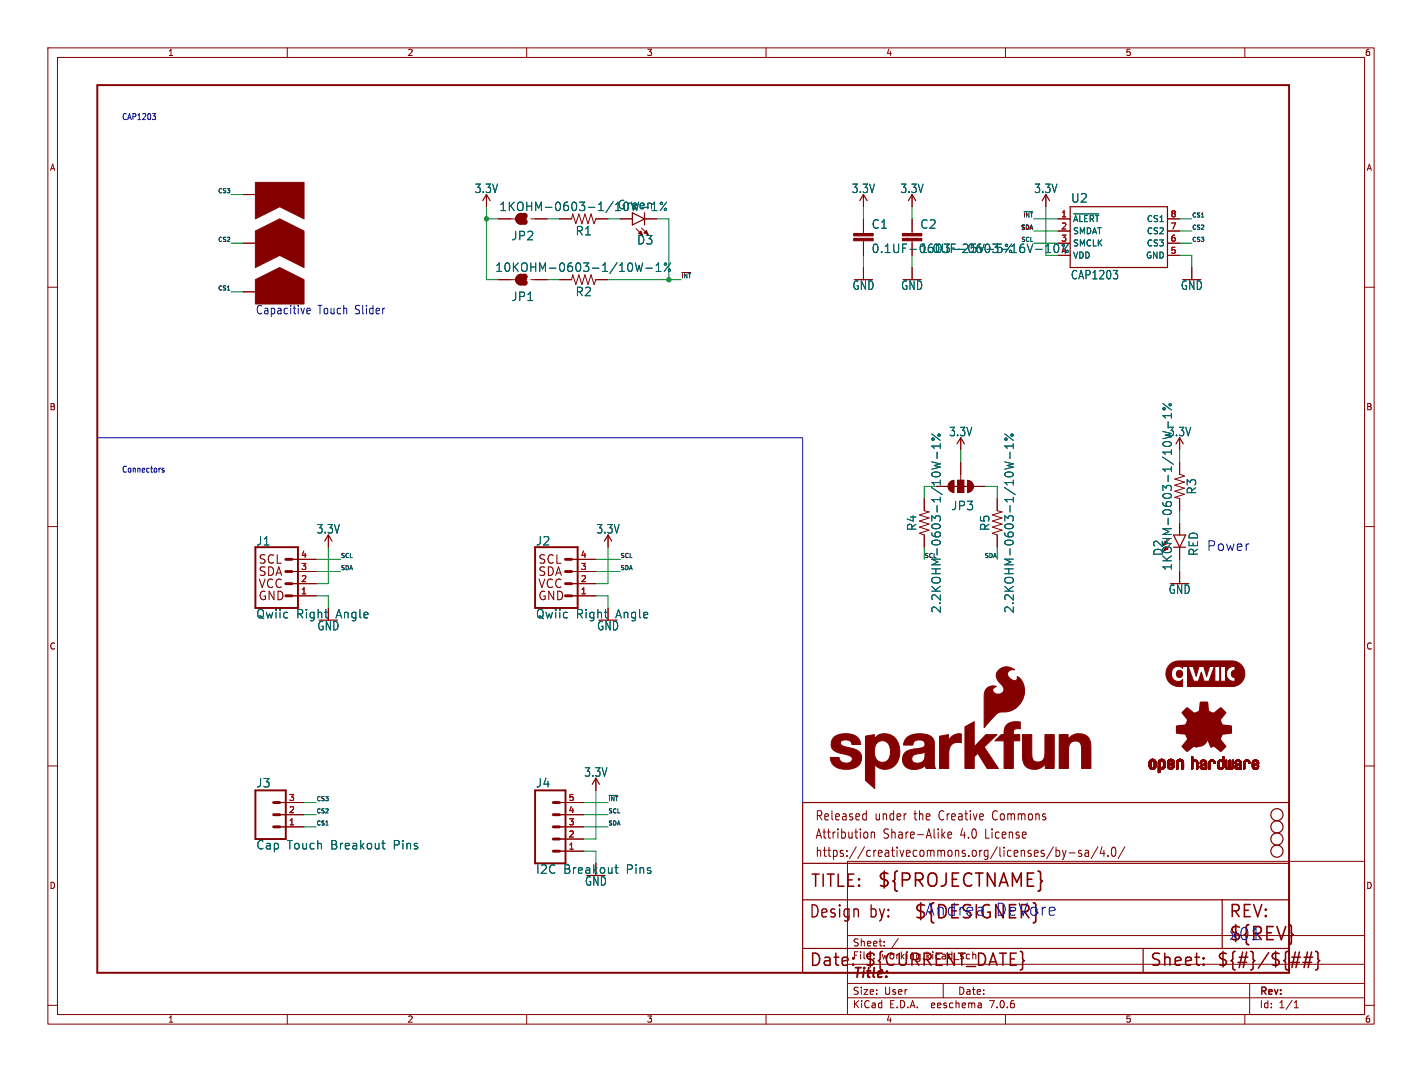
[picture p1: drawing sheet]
<svg xmlns="http://www.w3.org/2000/svg" width="297mm" height="224mm" viewBox="0 0 297 224" stroke-linecap="round" stroke-linejoin="round" font-family="sans-serif">
<defs><g id="words">
<g font-size="3.8" fill="#840000">
<text x="183.1" y="185.7">${PROJECTNAME}</text>
<text x="190.8" y="192.3">${DESIGNER}</text>
</g>
<text font-size="3.8" fill="#0000c2" x="256.5" y="196.9">${REV}</text>
<g font-size="3.5" fill="#840000">
<text x="169.2" y="185.7">TITLE:</text>
<text x="168.9" y="192.1">Design</text>
<text x="181.6" y="192.1">by:</text>
<text x="256.5" y="192.1">REV:</text>
<text x="168.9" y="202.2">Date:</text>
<text x="180.3" y="202.2">${CURRENT_DATE}</text>
<text x="240" y="202.2">Sheet:</text>
<text x="254" y="202.2">${#}/${##}</text>
</g>
<g font-size="3.5" fill="#0000c2">
<text x="193" y="191.5">Andrea</text>
<text x="207.7" y="191.5">DeVore</text>
<text x="256.5" y="196.6">x01</text>
</g>
<text font-size="2.8" fill="#0000c2" x="252" y="115.3">Power</text>
<text font-size="2.8" fill="#840000" x="178" y="204.8">Title:</text>
<g font-size="2.7" fill="#840000">
<text x="170.2" y="171.7">Released</text>
<text x="182.7" y="171.7">under</text>
<text x="191.1" y="171.7">the</text>
<text x="196.5" y="171.7">Creative</text>
<text x="208" y="171.7">Commons</text>
<text x="170.2" y="175.5">Attribution</text>
<text x="170.2" y="179.3">https://creativecommons.org/licenses/by-sa/4.0/</text>
<text x="184.5" y="175.5">Share-Alike</text>
<text x="200.8" y="175.5">4.0</text>
<text x="206.2" y="175.5">License</text>
</g>
<g font-size="2.5" fill="#006464">
<text x="99.1" y="40.5">3.3V</text>
<text x="177.8" y="40.5">3.3V</text>
<text x="188" y="40.5">3.3V</text>
<text x="215.9" y="40.5">3.3V</text>
<text x="104.2" y="44.3">1KOHM-0603-1/10W-1%</text>
<text x="128.9" y="43.9">Green</text>
<text x="182" y="48">C1</text>
<text x="192.1" y="48">C2</text>
<text x="223.6" y="42.5">U2</text>
<text x="106.7" y="50.4">JP2</text>
<text x="120.1" y="49.4">R1</text>
<text x="133" y="51.3">D3</text>
<text x="182" y="53.1">0.1UF-0603-25V-5%</text>
<text x="192.1" y="53.1">1.0UF-0603-16V-10%</text>
<text x="103.4" y="57">10KOHM-0603-1/10W-1%</text>
<text x="223.6" y="58.6">CAP1203</text>
<text x="106.7" y="63.1">JP1</text>
<text x="120.1" y="62.1">R2</text>
<text x="178" y="60.8">GND</text>
<text x="188.1" y="60.8">GND</text>
<text x="246.5" y="60.8">GND</text>
<text x="198.1" y="91.3">3.3V</text>
<text x="243.9" y="91.3">3.3V</text>
<text x="198.6" y="106.8">JP3</text>
<text x="250" y="103.4" transform="rotate(-90 250 103.4)">R3</text>
<text x="66.1" y="111.7">3.3V</text>
<text x="124.5" y="111.7">3.3V</text>
<text x="191.6" y="111" transform="rotate(-90 191.6 111)">R4</text>
<text x="206.9" y="111" transform="rotate(-90 206.9 111)">R5</text>
<text x="53.4" y="114.1">J1</text>
<text x="111.9" y="114.1">J2</text>
<text x="243.1" y="116.2" transform="rotate(-90 243.1 116.2)">D2</text>
<text x="245" y="119.3" transform="rotate(-90 245 119.3)">1KOHM-0603-1/10W-1%</text>
<text x="250.4" y="116.2" transform="rotate(-90 250.4 116.2)">RED</text>
<text x="244" y="124.3">GND</text>
<text x="53.4" y="129.4">Qwiic</text>
<text x="61.8" y="129.4">Right</text>
<text x="66.2" y="131.9">GND</text>
<text x="70.2" y="129.4">Angle</text>
<text x="111.9" y="129.4">Qwiic</text>
<text x="120.3" y="129.4">Right</text>
<text x="124.6" y="131.9">GND</text>
<text x="128.6" y="129.4">Angle</text>
<text x="196.7" y="128.2" transform="rotate(-90 196.7 128.2)">2.2KOHM-0603-1/10W-1%</text>
<text x="211.9" y="128.2" transform="rotate(-90 211.9 128.2)">2.2KOHM-0603-1/10W-1%</text>
<text x="53.4" y="164.7">J3</text>
<text x="111.9" y="164.7">J4</text>
<text x="121.9" y="162.5">3.3V</text>
<text x="53.4" y="177.6">Cap</text>
<text x="59.9" y="177.6">Touch</text>
<text x="69.1" y="177.6">Breakout</text>
<text x="82.2" y="177.6">Pins</text>
<text x="111.9" y="182.7">I2C</text>
<text x="117.6" y="182.7">Breakout</text>
<text x="122.1" y="185.2">GND</text>
<text x="130.8" y="182.7">Pins</text>
</g>
<g font-size="2.5" fill="#0000c2">
<text x="53.3" y="65.8">Capacitive</text>
<text x="66.3" y="65.8">Touch</text>
<text x="74.2" y="65.8">Slider</text>
</g>
<g font-size="2.5" fill="#840000">
<text x="53.8" y="118.1">SCL</text>
<text x="112.3" y="118.1">SCL</text>
<text x="53.8" y="125.7">GND</text>
<text x="53.8" y="120.6">SDA</text>
<text x="53.8" y="123.1">VCC</text>
<text x="112.3" y="125.7">GND</text>
<text x="112.3" y="120.6">SDA</text>
<text x="112.3" y="123.1">VCC</text>
</g>
<g font-size="2.1" fill="#840000">
<text x="178" y="197.9">Sheet:</text>
<text x="178" y="200.6">File:</text>
<text x="184.1" y="200.6">working.kicad_sch</text>
<text x="178" y="208">Size:</text>
<text x="184.7" y="208">User</text>
<text x="200" y="208">Date:</text>
<text x="263" y="208.2">Rev:</text>
<text x="178" y="210.8">KiCad</text>
<text x="185.7" y="210.8">E.D.A.</text>
<text x="194.6" y="210.8">eeschema</text>
<text x="207" y="210.8">7.0.6</text>
<text x="263" y="210.8">Id:</text>
<text x="267.1" y="210.8">1/1</text>
</g>
<g font-size="1.8" fill="#840000">
<text x="35" y="11.9">1</text>
<text x="85" y="11.9">2</text>
<text x="135" y="11.9">3</text>
<text x="185" y="11.9">4</text>
<text x="235" y="11.9">5</text>
<text x="285" y="11.9">6</text>
<text x="10.3" y="35.9">A</text>
<text x="285.3" y="35.9">A</text>
<text x="10.3" y="85.9">B</text>
<text x="285.3" y="85.9">B</text>
<text x="10.3" y="135.9">C</text>
<text x="285.3" y="135.9">C</text>
<text x="10.3" y="185.9">D</text>
<text x="285.3" y="185.9">D</text>
<text x="35" y="213.8">1</text>
<text x="85" y="213.8">2</text>
<text x="135" y="213.8">3</text>
<text x="185" y="213.8">4</text>
<text x="235" y="213.8">5</text>
<text x="285" y="213.8">6</text>
</g>
<g font-size="1.8" fill="#0000c2">
<text x="25.4" y="25.2">CAP1203</text>
<text x="25.4" y="98.8">Connectors</text>
</g>
<g font-size="1.8" fill="#a90000">
<text x="221.5" y="45.5">1</text>
<text x="244.4" y="45.5">8</text>
<text x="221.5" y="48">2</text>
<text x="221.5" y="50.5">3</text>
<text x="221.5" y="53.1">4</text>
<text x="244.4" y="53.1">5</text>
<text x="244.4" y="50.5">6</text>
<text x="244.4" y="48">7</text>
<text x="62.8" y="119.1">3</text>
<text x="62.8" y="116.6">4</text>
<text x="121.2" y="119.1">3</text>
<text x="121.2" y="116.6">4</text>
<text x="62.8" y="124.2">1</text>
<text x="62.8" y="121.7">2</text>
<text x="121.2" y="124.2">1</text>
<text x="121.2" y="121.7">2</text>
<text x="60.3" y="167.4">3</text>
<text x="118.7" y="167.4">5</text>
<text x="60.3" y="172.5">1</text>
<text x="60.3" y="169.9">2</text>
<text x="118.7" y="172.5">3</text>
<text x="118.7" y="169.9">4</text>
<text x="118.7" y="177.5">1</text>
<text x="118.7" y="175">2</text>
</g>
<g font-size="1.8" fill="#006464">
<text x="224" y="46.6">~{ALERT}</text>
<text x="239.4" y="46.6">CS1</text>
<text x="224" y="49.1">SMDAT</text>
<text x="224" y="51.7">SMCLK</text>
<text x="239.4" y="51.7">CS3</text>
<text x="239.4" y="49.1">CS2</text>
<text x="224" y="54.2">VDD</text>
<text x="239.3" y="54.2">GND</text>
</g>
<g font-size="1.2" fill="#0f0f0f">
<text x="45.4" y="40.4">CS3</text>
<text x="213.6" y="45.5">~{INT}</text>
<text x="248.9" y="45.5">CS1</text>
<text x="45.4" y="50.6">CS2</text>
<text x="213.1" y="48">SDA</text>
<text x="248.9" y="50.6">CS3</text>
<text x="248.9" y="48">CS2</text>
<text x="142.2" y="58.2">~{INT}</text>
<text x="45.4" y="60.7">CS1</text>
<text x="71.1" y="119.1">SDA</text>
<text x="71.1" y="116.6">SCL</text>
<text x="129.5" y="119.1">SDA</text>
<text x="129.5" y="116.6">SCL</text>
<text x="193" y="116.6">SCL</text>
<text x="205.5" y="116.6">SDA</text>
<text x="66" y="167.4">CS3</text>
<text x="127" y="167.4">~{INT}</text>
<text x="66" y="169.9">CS2</text>
<text x="66" y="172.5">CS1</text>
<text x="127" y="169.9">SCL</text>
<text x="127" y="172.5">SDA</text>
</g>
<text font-size="1.2" fill="#006464" x="213.2" y="50.6">SCL</text>
</g></defs>
<g fill="none" stroke="#840000" stroke-width=".21">
<path d="M10 10h277v203.9h-277zM12 12h273v199.9h-273zM60 10v2M110 10v2M160 10v2M210 10v2M260 10v2M10 60h2M50.8 50.8h2.5M50.8 40.6h2.5M101.6 40.6v2.6M104.1 45.7h3.5"/>
<path d="M104.1 58.4h3.5M110.9 45.7h3.4M110.9 58.4h3.4M116.8 45.7h2.6l.2-1 .7 2 .6-2 .6 2 .7-2 .6 2 .6-2 .7 2 .4-1h2.5M116.8 58.4h2.6l.2-1 .7 2 .6-2 .6 2 .7-2 .6 2 .6-2 .7 2 .4-1h2.5M129.5 45.7h2.6M132.8 47.8l1.4 1.3M134 47.6l1.4 1.4M134.6 45.7h2.6M180.3 40.6v2.6M180.3 45.7v3.1M180.3 50.3v3"/>
<path d="M180.3 55.9v2.5M190.5 40.6v2.6M190.5 45.7v3.1M190.5 50.3v.5M190.5 55.9v2.5M218.4 40.6v2.6M221 45.7h2.5M221 48.3h2.5M221 50.8h2.5M221 53.3h2.5M243.8 45.7h2.6M243.8 48.3h2.6"/>
<path d="M243.8 50.8h2.6M243.8 53.3h2.6M248.9 55.9v2.5M285 60h2M50.8 61h2.5M200.7 91.4v2.6M200.7 96.5v3.8M246.4 91.4v2.6M246.4 96.5v2.6l1 .3-2 .7 2 .6-2 .6 2 .7-2 .6 2 .7-2 .6 1 .2v2.6M10 110h2M61 119.4h5M61 116.8h5"/>
<path d="M68.6 111.8v2.5M119.4 119.4h5.1M119.4 116.8h5.1M127 111.8v2.5M193 104.1v2.6l1.1 .2-2.1 .7 2.1 .6-2.1 .6 2.1 .7-2.1 .6 2.1 .6-2.1 .7 1 .4v2.5M195.6 101.6h2.5M200 100.3h1.3v2.6h-1.3zM203.2 101.6h2.5M208.3 104.1v2.6l1 .2-2 .7 2 .6-2 .6 2 .7-2 .6 2 .6-2 .7 1 .4v2.5M246.4 109.2v2.6M246.4 114.3v2.5M246.4 119.4v2.5"/>
<path d="M285 110h2M61 124.5h5M61 121.9h5M68.6 127v2.5M119.4 124.5h5.1M119.4 121.9h5.1M127 127v2.5M10 160h2M285 160h2M58.4 172.7h5.1M58.4 170.2h5.1M58.4 167.6h5.1"/>
<path d="M116.8 177.8h5.1M116.8 175.3h5.1M116.8 172.7h5.1M116.8 170.2h5.1M116.8 167.6h5.1M124.5 162.6v2.5M177 179.9h108v32h-108zM180.5 170l.4 .1M180.9 169.3v2M180.9 171.2l-.4 .1M181.2 174v.9M182 173.8v1.3"/>
<path d="M182 174l.2-.2 .4 .1 .1 1.2M196.9 174.4l.5 .7M197.4 173.8l-.7 .7M198 174.4l.8-.1-.1-.4-.5-.1-.2 .3 .1 .9h.6M220 176.9l-1.4 2.5M220.6 177v1.9M220.6 177.7l.4-.1 .3 .4-.1 .8h-.6M221.9 177.6l.4 1.3M222.3 178.9l-.2 .5-.2 .1M222.7 177.6l-.4 1.3M223.3 178.2h1.2M225.9 177.7l-.4-.1-.2 .3v.3l.6 .1v.5h-.6"/>
<path d="M226.7 177.7h.6l.1 1.2M227.4 178.1l-.6 .1a.4 .4 0 0 0-.2 .3 .4 .4 0 0 0 .2 .4l.6-.1M229.3 176.9l-1.4 2.5M230.2 176.9l-.4 1.4h1M230.6 177.6v1.3M231.4 178.7v.2M232.4 177.1l.3-.1a1.34 1.34 0 0 1 0 1.9h-.2a1.44 1.44 0 0 1-.1-1.8zM234.9 176.9l-1.4 2.5M177 195.4h108M184.7 197.5v.1M184.7 196.7v.1M187.6 196l-1.3 2"/>
<path d="M10 210h2M60 211.9v2M110 211.9v2M160 211.9v2M177 208.4h108M177 205.4h108M177 201.4h108M197 205.4v3M204.9 209.6l.1 .9M205 210.4l-.2 .1M205 209.9h-.2M210 211.9v2"/>
<path d="M260 211.9v2M261 205.4v6.5M270.3 210.5h.9M270.3 209.4l.4-.4v1.5M285 210h2"/>
</g>
<g fill="none" stroke="#840000" stroke-width=".25">
<path d="M100.8 41.9l.8-1.3 .8 1.3M108.2 58.4h1.8M108.2 45.7h1.8M132.1 44.5l2.5 1.2-2.5 1.3zM134.6 44.5v2.5M179.6 41.9l.7-1.3 .8 1.3M189.7 41.9l.8-1.3 .8 1.3M217.7 41.9l.7-1.3 .8 1.3M223.5 43.2h20.3v12.7h-20.3zM199.9 92.7l.8-1.3 .7 1.3M245.6 92.7l.8-1.3 .7 1.3M67.8 113l.8-1.2 .7 1.2"/>
<path d="M126.2 113l.8-1.2 .8 1.2M198.9 101.6h3.8M245.1 114.3h2.5M245.1 111.8h2.5l-1.2 2.5zM123.7 163.8l.8-1.2 .7 1.2M167.6 167.6h101.6v35.6h-101.6zM167.6 198.1h101.6M167.6 180.3h101.6M167.6 188h101.6M238.8 198.1v5.1M255.3 188v10.1"/>
<circle cx="266.7" cy="170.2" r="1.27"/>
<circle cx="266.7" cy="177.8" r="1.27"/>
<circle cx="266.7" cy="172.7" r="1.27"/>
<circle cx="266.7" cy="175.3" r="1.27"/>
</g>
<g fill="none" stroke="#006464" stroke-width=".21">
<path d="M132.7 54.9l.4 1.8 .4-1.3 .3 1.3 .4-1.8M134.9 56h1.4M136.2 44h1M136.4 42.6l.3-.4v1.8M137 56.7h1M137 55.4l.5-.5v1.8M139.2 42.2l-1.3 1.8M140.1 54.9l-1.4 1.8M216.3 52.1h1.4M218.4 52.8h1M218.4 51.5l.5-.5v1.8M221.1 51.3l-.4-.3a.97 .97 0 0 0-.7 .7 .97 .97 0 0 0 .4 1l.3 .1 .4-.4"/>
<path d="M221.9 51.1l-.1 .1M222.2 51.1l.1 .1M223.1 52.3v.4M223.2 51l-1.4 1.8M224.3 44.7h5.2M232.5 56.5h.9l-.5 .7M233.4 57.3v.8M194.6 96.5l1.8 .4-1.3 .3 1.3 .4-1.8 .4M194.6 90.6l1.8 1.4M195.7 94.4v1.4M196.4 92.7v1M196.4 93.2h-1.8l.5 .5"/>
<path d="M209.9 96.5l1.7 .4-1.2 .3 1.2 .4-1.7 .4M209.9 90.6l1.7 1.4M211 94.4v1.4M211.6 93.2h-1.7l.5 .5M211.6 92.7v1M242.9 90.1l1.8 .5M242.9 84.3l1.8 1.3M244 88.1v1.4M244.7 86.3v1M244.7 86.8h-1.8l.5 .5M67.8 127.9h.7M68.3 129.1h.2"/>
<path d="M126.2 127.9h.7M126.7 129.1h.2M79.7 176.2h.7M80 175.6v1.5l.4 .2M128.4 181.2h.7M128.7 180.6v1.6l.4 .2"/>
<circle cx="138.1" cy="42.5" r=".25"/>
<circle cx="139" cy="43.7" r=".25"/>
<circle cx="139" cy="55.2" r=".25"/>
<circle cx="139.8" cy="56.4" r=".25"/>
<circle cx="194.9" cy="91.7" r=".25"/>
<circle cx="196.1" cy="90.9" r=".25"/>
<circle cx="210.1" cy="91.7" r=".25"/>
<circle cx="211.4" cy="90.9" r=".25"/>
<circle cx="243.1" cy="85.4" r=".25"/>
<circle cx="244.4" cy="84.5" r=".25"/>
</g>
<g fill="none" stroke="#840000" stroke-width=".32">
<path d="M269.8 199.9h1.8M271.4 198.9l-.7 3.2M272.4 199.9h1.8M273.1 198.9l-.7 3.2M273.9 198.9l-.7 3.2M274.8 198.7l.3 .2 .2 .2v1.2l.3 .4-.3 .3v1.2l-.2 .3-.3 .1M178.2 201.4l.1 .1-.1 .1M251.4 201.4l.1 .1-.1 .1M251.4 201.4l-.1 .1 .1 .1M251.4 200.1v.2M251.4 201.4v.2M251.4 200.1l.1 .1-.1 .1"/>
<path d="M251.4 200.1l-.1 .1 .1 .1M269.6 201h1.8M272.1 201h1.8"/>
</g>
<g fill="#840000" stroke="#840000" stroke-width=".21">
<path d="M186 157l1.9 .1-.4 1.9-1.7-.8z"/>
<path d="M201.5 151.8l2-1v5.2l2.4-2.5h2.3l-2.6 2.5 2.9 4.5h-2.3l-2-3.1-.7 .7v2.4h-2z"/>
<path d="M190.9 156.5l1.2-.2 .3 1-1.1 .3z"/>
<path d="M196.2 153.8l1.9-.3v1.3a2.34 2.34 0 0 1 2.7-1.5v1.8a2.13 2.13 0 0 0-2.6 2.6v2.8h-2z"/>
<path d="M213.6 153.5h1.9v2a7.9 7.9 0 0 0 .3 3.3 1.43 1.43 0 0 0 1.6 .3 1.43 1.43 0 0 0 .8-1.5l.1-4.1h1.9v7h-1.2a.52 .52 0 0 1-.6-.1 .52 .52 0 0 1-.1-.6v-.3a2.68 2.68 0 0 1-4.5 0l-.2-1.1z"/>
<path d="M221.2 153.5h1.2a.52 .52 0 0 1 .7 0 .52 .52 0 0 1 0 .7v.2a2.68 2.68 0 0 1 4.5 .1l.2 1v5h-1.9v-2a7.9 7.9 0 0 0-.3-3.3 1.42 1.42 0 0 0-1.6-.3 1.42 1.42 0 0 0-.8 1.4v4.2h-2z"/>
<path d="M180.8 153.8l1.8-.3v.8a2.88 2.88 0 0 1 3-1 2.88 2.88 0 0 1 2.1 2.3l.2 1.5-1.9-.1a1.87 1.87 0 0 0-2.1-2.2 2.39 2.39 0 0 0-1.2 3 1.6 1.6 0 0 0 1.4 1.4 1.6 1.6 0 0 0 1.7-1l1.7 .8a2.81 2.81 0 0 1-4.8 .6v5.1l-1.9-1.7z"/>
<path d="M174.2 154a4.4 4.4 0 0 1 4.9 0l.6 .9 .1 .6h-1.9a1.39 1.39 0 0 0-2.3-.5 .88 .88 0 0 0 1 1 6.3 6.3 0 0 1 3 1.1 2.23 2.23 0 0 1-1.7 3.5 4 4 0 0 1-4.2-1.2l-.3-1.2h1.9a1.51 1.51 0 0 0 1.2 1.2 1.51 1.51 0 0 0 1.5-.7 .85 .85 0 0 0-.9-1 7.5 7.5 0 0 1-3.1-1.1 1.96 1.96 0 0 1 .2-2.6z"/>
<path d="M210.3 151.4a4.3 4.3 0 0 1 2.8-.6l-.1 1.4a.95 .95 0 0 0-1.3 .9v.4h1.3v1.3h-1.3v5.7h-2v-5.7h-1.9l.8-.9a.99 .99 0 0 1 1.1-.4v-.3a2.67 2.67 0 0 1 .6-1.8z"/>
<path d="M208.5 140.1a2.45 2.45 0 0 1 3.4-.2 1.05 1.05 0 0 0-1.4 .6 1.05 1.05 0 0 0 .7 1.4 .71 .71 0 0 0 .8 .3 .71 .71 0 0 0 .5-.8v-.1a3.8 3.8 0 0 1 .7 5.5 4.3 4.3 0 0 1-4.2 1.9 5.5 5.5 0 0 0-2.5 2.2l-.9 1.1v-6.4a1.94 1.94 0 0 1 2.5-2.2 .82 .82 0 0 0-.8 .9 .82 .82 0 0 0 1 .7 1.1 1.1 0 0 0 1.3-.6 1.1 1.1 0 0 0-.4-1.4 2.08 2.08 0 0 1-.7-2.9z"/>
<path d="M189.4 154.1a4.8 4.8 0 0 1 5.3 0 5.3 5.3 0 0 1 .4 3v2.3l.3 1.1h-1.4a.56 .56 0 0 1-.6-.1 .56 .56 0 0 1-.1-.5 3.3 3.3 0 0 1-4.4 0 2.19 2.19 0 0 1-.1-2.4 2.19 2.19 0 0 1 2.1-1l.4 1.1a.96 .96 0 0 0-.9 1.1 .96 .96 0 0 0 1.2 .7 1.68 1.68 0 0 0 1.6-2v-.3l-.8 .2-.3-1a.91 .91 0 0 0 1.1-1 .91 .91 0 0 0-1.3-.7 1.09 1.09 0 0 0-1.2 1h-2l.2-.8z"/>
<path d="M178.3 49.8h4.1v.5h-4.1z"/>
<path d="M178.3 48.8h4.1v.5h-4.1z"/>
<path d="M53.3 58.4l5.1-2.5 5.1 2.5v5.1h-10.2z"/>
<path d="M53.3 38.1h10.2v7.6l-5.1-2.5-5.1 2.5z"/>
<path d="M53.3 48.3l5.1-2.6 5.1 2.6v7.6l-5.1-2.6-5.1 2.6z"/>
<path d="M240 160h.4z"/>
<path d="M240 159.9l.4 .1z"/>
<path d="M240 159.9h.4z"/>
<path d="M240 159.8l.4 .1z"/>
<path d="M240 159.8h.4z"/>
<path d="M240 159.7l.4 .1z"/>
<path d="M240 159.7h.4z"/>
<path d="M240 159.6l.4 .1z"/>
<path d="M240 159.6h.4z"/>
<path d="M240 159.5l.4 .1z"/>
<path d="M240 159.5h.4z"/>
<path d="M240 159.4l.4 .1z"/>
<path d="M240 159.4h.4z"/>
<path d="M240 159.3l.4 .1z"/>
<path d="M240 159.3h.4z"/>
<path d="M240 160.1h.4z"/>
<path d="M240 160l.4 .1z"/>
<path d="M240 159.2l.4 .1z"/>
<path d="M240 159.2h.4z"/>
<path d="M240 160.2h.5z"/>
<path d="M240 160.2h.4z"/>
<path d="M240 160.1l.4 .1z"/>
<path d="M240 159.1l.4 .1z"/>
<path d="M240 159.1h.4z"/>
<path d="M240 159.1h.5z"/>
<path d="M240 160.2l.5 .1z"/>
<path d="M240 159l.5 .1z"/>
<path d="M240 159h.5z"/>
<path d="M240 160.3h.6z"/>
<path d="M240 160.3h.5z"/>
<path d="M240 159h.6z"/>
<path d="M240.1 160.3h.5z"/>
<path d="M240.1 159h.5z"/>
<path d="M240.1 159h.6z"/>
<path d="M240.1 160.3h1.3z"/>
<path d="M240.1 160.3h.6z"/>
<path d="M240.1 159h1.3z"/>
<path d="M240.1 160.4h1.3z"/>
<path d="M240.1 160.3l1.3 .1z"/>
<path d="M240.1 158.9l1.3 .1z"/>
<path d="M240.1 158.9h1.3z"/>
<path d="M240.1 160.4h1.2z"/>
<path d="M240.1 158.9h1.2z"/>
<path d="M240.2 160.4h1.1z"/>
<path d="M240.2 158.8l1.1 .1z"/>
<path d="M240.2 160.4l1.1 .1z"/>
<path d="M240.2 158.8h1.1z"/>
<path d="M240.2 160.5h1.1z"/>
<path d="M240.2 160.5h1z"/>
<path d="M240.2 158.8h1z"/>
<path d="M240.3 160.5l.9 .1z"/>
<path d="M240.3 158.7l.9 .1z"/>
<path d="M240.3 160.6h.9z"/>
<path d="M240.3 158.7h.9z"/>
<path d="M240.3 158.7h.8z"/>
<path d="M240.3 160.6h.8z"/>
<path d="M240.4 160.6h.7z"/>
<path d="M240.4 158.7h.7z"/>
<path d="M240.4 160.6l.6 .1z"/>
<path d="M240.4 158.6l.6 .1z"/>
<path d="M240.5 160.7h.5z"/>
<path d="M240.5 158.6h.5z"/>
<path d="M240.5 160.7h.4z"/>
<path d="M240.5 158.6h.4z"/>
<path d="M240.6 160.7h.3z"/>
<path d="M240.6 158.6h.3z"/>
<path d="M240.6 160.7h.2z"/>
<path d="M240.6 158.6h.2z"/>
<path d="M240.8 159h.6z"/>
<path d="M240.8 160.3h.6z"/>
<path d="M240.9 160.3h.5z"/>
<path d="M240.9 159h.5z"/>
<path d="M240.9 160.2l.5 .1z"/>
<path d="M241 160.2h.4z"/>
<path d="M241 159l.4 .1z"/>
<path d="M241 159.1h.4z"/>
<path d="M241 159.1l.4 .1z"/>
<path d="M241 160.1l.4 .1z"/>
<path d="M241 160.1h.4z"/>
<path d="M241 159.2h.4z"/>
<path d="M241.1 160.1h.4z"/>
<path d="M241.1 159.2h.4z"/>
<path d="M241.1 160l.4 .1z"/>
<path d="M241.1 160h.4z"/>
<path d="M241.1 159.9l.4 .1z"/>
<path d="M241.1 159.9h.4z"/>
<path d="M241.1 159.8l.4 .1z"/>
<path d="M241.1 159.8h.4z"/>
<path d="M241.1 159.7l.4 .1z"/>
<path d="M241.1 159.7h.4z"/>
<path d="M241.1 159.6l.4 .1z"/>
<path d="M241.1 159.6h.4z"/>
<path d="M241.1 159.5l.4 .1z"/>
<path d="M241.1 159.5h.4z"/>
<path d="M241.1 159.4l.4 .1z"/>
<path d="M241.1 159.4h.4z"/>
<path d="M241.1 159.3l.4 .1z"/>
<path d="M241.1 159.3h.4z"/>
<path d="M241.1 159.2l.4 .1z"/>
<path d="M241.9 161.3l.2 .1z"/>
<path d="M241.9 161.3h.3z"/>
<path d="M241.9 161.3h.4z"/>
<path d="M241.9 161.2l.4 .1z"/>
<path d="M241.9 161.2h.4z"/>
<path d="M241.9 161.1l.4 .1z"/>
<path d="M241.9 161.1h.4z"/>
<path d="M241.9 161l.4 .1z"/>
<path d="M241.9 161h.4z"/>
<path d="M241.9 160.9l.4 .1z"/>
<path d="M241.9 160.9h.4z"/>
<path d="M241.9 160.8l.4 .1z"/>
<path d="M241.9 160.8h.4z"/>
<path d="M241.9 160.7l.4 .1z"/>
<path d="M241.9 160.7h.4z"/>
<path d="M241.9 160.6l1.1 .1z"/>
<path d="M241.9 160.6h1.1z"/>
<path d="M241.9 160.6h1.2z"/>
<path d="M241.9 160.5l1.2 .1z"/>
<path d="M241.9 160.5h1.2z"/>
<path d="M241.9 160.5h1.3z"/>
<path d="M241.9 160.4l1.3 .1z"/>
<path d="M241.9 160.4h1.3z"/>
<path d="M241.9 160.4h1.4z"/>
<path d="M241.9 160.3l1.4 .1z"/>
<path d="M241.9 160.3h1.4z"/>
<path d="M241.9 160.3h.7z"/>
<path d="M241.9 160.3h.6z"/>
<path d="M241.9 160.2l.5 .1z"/>
<path d="M241.9 160.2h.5z"/>
<path d="M241.9 160.1l.4 .1z"/>
<path d="M241.9 160.1h.4z"/>
<path d="M241.9 160l.4 .1z"/>
<path d="M241.9 160h.4z"/>
<path d="M241.9 159.9l.4 .1z"/>
<path d="M241.9 159.9h.4z"/>
<path d="M241.9 159.8l.4 .1z"/>
<path d="M241.9 159.8h.4z"/>
<path d="M241.9 159.7l.4 .1z"/>
<path d="M241.9 159.7h.4z"/>
<path d="M241.9 159.6l.4 .1z"/>
<path d="M241.9 159.6h.4z"/>
<path d="M241.9 159.5l.4 .1z"/>
<path d="M241.9 159.5h.4z"/>
<path d="M241.9 159.4l.4 .1z"/>
<path d="M241.9 159.4h.4z"/>
<path d="M241.9 159.3l.4 .1z"/>
<path d="M241.9 159.3h.4z"/>
<path d="M241.9 159.2l.4 .1z"/>
<path d="M241.9 159.2h.4z"/>
<path d="M241.9 161.4h.2z"/>
<path d="M241.9 159.1l.5 .1z"/>
<path d="M241.9 159.1h.5z"/>
<path d="M242 159.1h.4z"/>
<path d="M242 159l.4 .1z"/>
<path d="M242 159h.4z"/>
<path d="M242 159h.5z"/>
<path d="M242 159h.6z"/>
<path d="M242 159h1.3z"/>
<path d="M242 158.9l1.3 .1z"/>
<path d="M242 158.9h1.3z"/>
<path d="M242 158.9h1.2z"/>
<path d="M242.1 158.9h1.1z"/>
<path d="M242.1 158.8l1.1 .1z"/>
<path d="M242.1 158.8h1.1z"/>
<path d="M242.1 158.8h1z"/>
<path d="M242.2 158.8h.9z"/>
<path d="M242.2 158.7l.9 .1z"/>
<path d="M242.2 158.7h.9z"/>
<path d="M242.2 158.7h.8z"/>
<path d="M242.3 158.7h.7z"/>
<path d="M242.3 158.6l.7 .1z"/>
<path d="M242.4 160.7h.5z"/>
<path d="M242.4 158.6h.5z"/>
<path d="M242.5 158.6h.3z"/>
<path d="M242.5 160.7h.3z"/>
<path d="M242.5 158.6h.2z"/>
<path d="M242.6 160.7h.1z"/>
<path d="M242.7 159h.6z"/>
<path d="M242.7 160.3h.6z"/>
<path d="M242.8 160.3h.5z"/>
<path d="M242.8 159h.5z"/>
<path d="M242.9 160.2l.4 .1z"/>
<path d="M242.9 159l.4 .1z"/>
<path d="M242.9 160.2h.4z"/>
<path d="M242.9 159.1h.4z"/>
<path d="M242.9 160.2h.5z"/>
<path d="M242.9 159.1h.5z"/>
<path d="M242.9 159.1l.5 .1z"/>
<path d="M242.9 160.1l.5 .1z"/>
<path d="M242.9 159.2h.5z"/>
<path d="M243 160.1h.4z"/>
<path d="M243 159.2h.4z"/>
<path d="M243 160l.4 .1z"/>
<path d="M243 160h.4z"/>
<path d="M243 159.3h.4z"/>
<path d="M243 159.2l.4 .1z"/>
<path d="M243 159.9l.4 .1z"/>
<path d="M243 159.9h.4z"/>
<path d="M243 159.8l.4 .1z"/>
<path d="M243 159.8h.4z"/>
<path d="M243 159.7l.4 .1z"/>
<path d="M243 159.7h.4z"/>
<path d="M243 159.6l.4 .1z"/>
<path d="M243 159.6h.4z"/>
<path d="M243 159.5l.4 .1z"/>
<path d="M243 159.5h.4z"/>
<path d="M243 159.4l.4 .1z"/>
<path d="M243 159.4h.4z"/>
<path d="M243 159.3l.4 .1z"/>
<path d="M243.8 160.1h.5z"/>
<path d="M243.8 160.1h.4z"/>
<path d="M243.8 160l.4 .1z"/>
<path d="M243.8 160h.4z"/>
<path d="M243.8 160h.5z"/>
<path d="M243.8 159.9l.5 .1z"/>
<path d="M243.8 159.9h.6z"/>
<path d="M243.8 159.9h.7z"/>
<path d="M243.8 159.8l.7 .1z"/>
<path d="M243.8 159.8h.8z"/>
<path d="M243.8 159.8h.9z"/>
<path d="M243.8 159.7l.9 .1z"/>
<path d="M243.8 159.7h1z"/>
<path d="M243.8 159.7h1.1z"/>
<path d="M243.8 159.7h1.2z"/>
<path d="M243.8 159.6l1.2 .1z"/>
<path d="M243.8 159.6h1.2z"/>
<path d="M243.8 159.6h1.3z"/>
<path d="M243.8 159.6h1.4z"/>
<path d="M243.8 159.5l1.4 .1z"/>
<path d="M243.8 159.5h1.4z"/>
<path d="M243.8 159.5h.4z"/>
<path d="M243.8 159.4l.4 .1z"/>
<path d="M243.8 159.4h.4z"/>
<path d="M243.8 159.3l.4 .1z"/>
<path d="M243.8 159.3h.4z"/>
<path d="M243.8 159.2l.4 .1z"/>
<path d="M243.8 159.2h.4z"/>
<path d="M243.8 159.2h.5z"/>
<path d="M243.8 160.2h.5z"/>
<path d="M243.8 160.1l.5 .1z"/>
<path d="M243.8 159.1l.5 .1z"/>
<path d="M243.8 159.1h.5z"/>
<path d="M243.9 160.3h.5z"/>
<path d="M243.9 160.2l.4 .1z"/>
<path d="M243.9 160.2h.4z"/>
<path d="M243.9 159.1h.4z"/>
<path d="M243.9 159l.4 .1z"/>
<path d="M243.9 159h.5z"/>
<path d="M243.9 160.3h1.3z"/>
<path d="M243.9 160.3h.6z"/>
<path d="M243.9 159h.6z"/>
<path d="M243.9 160.4h1.3z"/>
<path d="M243.9 160.3l1.3 .1z"/>
<path d="M243.9 159h1.3z"/>
<path d="M243.9 158.9l1.3 .1z"/>
<path d="M243.9 158.9h1.3z"/>
<path d="M244 160.4h1.1z"/>
<path d="M244 158.9h1.2z"/>
<path d="M244 160.4l1.1 .1z"/>
<path d="M244 158.9h1.1z"/>
<path d="M244 160.5h1.1z"/>
<path d="M244 158.8l1.1 .1z"/>
<path d="M244 158.8h1.1z"/>
<path d="M244.1 160.5h.9z"/>
<path d="M244.1 158.8h1z"/>
<path d="M244.1 160.5l.9 .1z"/>
<path d="M244.1 158.8h.9z"/>
<path d="M244.1 158.7l.9 .1z"/>
<path d="M244.1 160.6h.9z"/>
<path d="M244.1 158.7h.9z"/>
<path d="M244.2 158.7h.8z"/>
<path d="M244.2 160.6h.7z"/>
<path d="M244.2 158.7h.7z"/>
<path d="M244.2 158.6l.7 .1z"/>
<path d="M244.3 160.6l.6 .1z"/>
<path d="M244.3 158.6h.5z"/>
<path d="M244.3 160.7h.5z"/>
<path d="M244.3 159.5h1z"/>
<path d="M244.4 160.7h.4z"/>
<path d="M244.4 159.5h.9z"/>
<path d="M244.4 158.6h.3z"/>
<path d="M244.4 160.7h.3z"/>
<path d="M244.5 159.5h.8z"/>
<path d="M244.5 158.6h.1z"/>
<path d="M244.5 159.4l.8 .1z"/>
<path d="M244.5 159.4h.8z"/>
<path d="M244.6 159.4h.7z"/>
<path d="M244.6 159h.6z"/>
<path d="M244.6 160.3h.6z"/>
<path d="M244.7 159h.5z"/>
<path d="M244.7 160.3h.5z"/>
<path d="M244.7 159.4h.6z"/>
<path d="M244.7 159.3l.6 .1z"/>
<path d="M244.7 159.3h.6z"/>
<path d="M244.8 159l.5 .1z"/>
<path d="M244.8 160.2l.4 .1z"/>
<path d="M244.8 159.1h.5z"/>
<path d="M244.8 160.2h.4z"/>
<path d="M244.8 159.3h.5z"/>
<path d="M244.8 160.2h.5z"/>
<path d="M244.8 159.1l.5 .1z"/>
<path d="M244.8 159.2h.5z"/>
<path d="M244.9 160.1l.4 .1z"/>
<path d="M244.9 160.1h.4z"/>
<path d="M244.9 159.3h.4z"/>
<path d="M244.9 159.2l.4 .1z"/>
<path d="M244.9 159.2h.4z"/>
<path d="M244.9 160l.4 .1z"/>
<path d="M244.9 160h.4z"/>
<path d="M244.9 159.9l.4 .1z"/>
<path d="M244.9 159.9h.4z"/>
<path d="M245 159.9h.3z"/>
<path d="M245 159.8l.3 .1z"/>
<path d="M245.1 159.8h.2z"/>
<path d="M245.7 160.6h.3z"/>
<path d="M245.7 160.6h.4z"/>
<path d="M245.7 160.5l.4 .1z"/>
<path d="M245.7 160.5h.4z"/>
<path d="M245.7 160.4l.4 .1z"/>
<path d="M245.7 160.4h.4z"/>
<path d="M245.7 160.3l.4 .1z"/>
<path d="M245.7 160.3h.4z"/>
<path d="M245.7 160.2l.4 .1z"/>
<path d="M245.7 160.2h.4z"/>
<path d="M245.7 160.1l.4 .1z"/>
<path d="M245.7 160.1h.4z"/>
<path d="M245.7 160l.4 .1z"/>
<path d="M245.7 160h.4z"/>
<path d="M245.7 159.9l.4 .1z"/>
<path d="M245.7 159.9h.4z"/>
<path d="M245.7 159.8l.4 .1z"/>
<path d="M245.7 159.8h.4z"/>
<path d="M245.7 159.7l.4 .1z"/>
<path d="M245.7 159.7h.4z"/>
<path d="M245.7 159.6l.4 .1z"/>
<path d="M245.7 159.6h.4z"/>
<path d="M245.7 159.5l.4 .1z"/>
<path d="M245.7 159.5h.4z"/>
<path d="M245.7 159.4l.4 .1z"/>
<path d="M245.7 159.4h.4z"/>
<path d="M245.7 159.3l.4 .1z"/>
<path d="M245.7 159.3h.4z"/>
<path d="M245.7 159.2l.4 .1z"/>
<path d="M245.7 159.2h.4z"/>
<path d="M245.8 160.6l.2 .1z"/>
<path d="M245.8 159.2h.3z"/>
<path d="M245.8 159.2h.4z"/>
<path d="M245.8 160.7h.1z"/>
<path d="M245.8 159.1l.4 .1z"/>
<path d="M245.8 159.1h.4z"/>
<path d="M245.8 159l.5 .1z"/>
<path d="M245.8 159h.5z"/>
<path d="M245.8 159h.6z"/>
<path d="M245.8 159h1.3z"/>
<path d="M245.8 158.9l1.3 .1z"/>
<path d="M245.8 158.9h1.3z"/>
<path d="M245.9 158.9h1.2z"/>
<path d="M245.9 158.9h1.1z"/>
<path d="M245.9 158.8l1.1 .1z"/>
<path d="M245.9 158.8h1.1z"/>
<path d="M246 158.8h1z"/>
<path d="M246 158.7l.9 .1z"/>
<path d="M246 158.7h.9z"/>
<path d="M246.1 158.7h.8z"/>
<path d="M246.1 158.7h.7z"/>
<path d="M246.1 158.6l.7 .1z"/>
<path d="M246.2 158.6h.5z"/>
<path d="M246.3 158.6h.4z"/>
<path d="M246.3 158.6h.3z"/>
<path d="M246.4 158.6h.2z"/>
<path d="M246.5 159h.6z"/>
<path d="M246.6 159h.5z"/>
<path d="M246.7 159h.4z"/>
<path d="M246.7 159l.4 .1z"/>
<path d="M246.7 159.1h.4z"/>
<path d="M246.7 159.1h.5z"/>
<path d="M246.8 159.1l.4 .1z"/>
<path d="M246.8 159.2h.4z"/>
<path d="M246.8 160.6h.3z"/>
<path d="M246.8 160.6h.4z"/>
<path d="M246.8 160.5l.4 .1z"/>
<path d="M246.8 160.5h.4z"/>
<path d="M246.8 160.4l.4 .1z"/>
<path d="M246.8 160.4h.4z"/>
<path d="M246.8 160.3l.4 .1z"/>
<path d="M246.8 160.3h.4z"/>
<path d="M246.8 160.2l.4 .1z"/>
<path d="M246.8 160.2h.4z"/>
<path d="M246.8 160.1l.4 .1z"/>
<path d="M246.8 160.1h.4z"/>
<path d="M246.8 160l.4 .1z"/>
<path d="M246.8 160h.4z"/>
<path d="M246.8 159.9l.4 .1z"/>
<path d="M246.8 159.9h.4z"/>
<path d="M246.8 159.8l.4 .1z"/>
<path d="M246.8 159.8h.4z"/>
<path d="M246.8 159.7l.4 .1z"/>
<path d="M246.8 159.7h.4z"/>
<path d="M246.8 159.6l.4 .1z"/>
<path d="M246.8 159.6h.4z"/>
<path d="M246.8 159.5l.4 .1z"/>
<path d="M246.8 159.5h.4z"/>
<path d="M246.8 159.4l.4 .1z"/>
<path d="M246.8 159.4h.4z"/>
<path d="M246.8 159.3l.4 .1z"/>
<path d="M246.8 159.3h.4z"/>
<path d="M246.8 159.2l.4 .1z"/>
<path d="M246.8 160.6l.2 .1z"/>
<path d="M246.8 160.7h.2z"/>
<path d="M248.9 160.7h.1z"/>
<path d="M248.9 158.2h.2z"/>
<path d="M248.9 160.6l.2 .1z"/>
<path d="M248.9 160.6h.2z"/>
<path d="M248.9 160.5l.2 .1z"/>
<path d="M248.9 160.5h.2z"/>
<path d="M248.9 160.4l.2 .1z"/>
<path d="M248.9 160.4h.2z"/>
<path d="M248.9 160.3l.2 .1z"/>
<path d="M248.9 160.3h.2z"/>
<path d="M248.9 160.2l.2 .1z"/>
<path d="M248.9 160.2h.2z"/>
<path d="M248.9 160.1l.2 .1z"/>
<path d="M248.9 160.1h.2z"/>
<path d="M248.9 160l.2 .1z"/>
<path d="M248.9 160h.2z"/>
<path d="M248.9 159.9l.2 .1z"/>
<path d="M248.9 159.9h.2z"/>
<path d="M248.9 159.8l.2 .1z"/>
<path d="M248.9 159.8h.2z"/>
<path d="M248.9 159.7l.2 .1z"/>
<path d="M248.9 159.7h.2z"/>
<path d="M248.9 159.6l.2 .1z"/>
<path d="M248.9 159.6h.2z"/>
<path d="M248.9 159.5l.2 .1z"/>
<path d="M248.9 159.5h.2z"/>
<path d="M248.9 159.4l.2 .1z"/>
<path d="M248.9 159.4h.2z"/>
<path d="M248.9 159.4h.3z"/>
<path d="M248.9 159.3l.3 .1z"/>
<path d="M248.9 159.3h.3z"/>
<path d="M248.9 159.2l.3 .1z"/>
<path d="M248.9 159.2h.3z"/>
<path d="M248.9 159.1l.3 .1z"/>
<path d="M248.9 159.1h.4z"/>
<path d="M248.9 159l.5 .1z"/>
<path d="M248.9 159h.5z"/>
<path d="M248.9 159h.6z"/>
<path d="M248.9 159h1.2z"/>
<path d="M248.9 158.9l1.2 .1z"/>
<path d="M248.9 158.9h1.1z"/>
<path d="M248.9 158.8l1 .1z"/>
<path d="M248.9 158.8h1z"/>
<path d="M248.9 158.8h.3z"/>
<path d="M248.9 158.8h.2z"/>
<path d="M248.9 158.7l.2 .1z"/>
<path d="M248.9 158.7h.2z"/>
<path d="M248.9 158.6l.2 .1z"/>
<path d="M248.9 158.6h.2z"/>
<path d="M248.9 158.5l.2 .1z"/>
<path d="M248.9 158.5h.2z"/>
<path d="M248.9 158.4l.2 .1z"/>
<path d="M248.9 158.4h.2z"/>
<path d="M248.9 158.3l.2 .1z"/>
<path d="M248.9 158.3h.2z"/>
<path d="M248.9 158.2l.2 .1z"/>
<path d="M248.9 158.1l.2 .1z"/>
<path d="M248.9 158.1h.2z"/>
<path d="M249 158.1h.1z"/>
<path d="M249.3 158.8h.5z"/>
<path d="M249.3 158.7l.5 .1z"/>
<path d="M249.4 158.7h.3z"/>
<path d="M249.6 159h.5z"/>
<path d="M249.7 159h.4z"/>
<path d="M249.7 159l.4 .1z"/>
<path d="M249.8 159.1h.3z"/>
<path d="M249.8 159.1h.4z"/>
<path d="M249.8 159.1l.4 .1z"/>
<path d="M249.8 159.2h.4z"/>
<path d="M249.9 159.2h.3z"/>
<path d="M249.9 159.2l.3 .1z"/>
<path d="M249.9 159.3h.3z"/>
<path d="M249.9 159.4h.3z"/>
<path d="M249.9 159.3l.3 .1z"/>
<path d="M249.9 160.7h.2z"/>
<path d="M249.9 160.6l.3 .1z"/>
<path d="M249.9 160.6h.3z"/>
<path d="M249.9 160.5l.3 .1z"/>
<path d="M249.9 160.5h.3z"/>
<path d="M249.9 160.4l.3 .1z"/>
<path d="M249.9 160.4h.3z"/>
<path d="M249.9 160.3l.3 .1z"/>
<path d="M249.9 160.3h.3z"/>
<path d="M249.9 160.2l.3 .1z"/>
<path d="M249.9 160.2h.3z"/>
<path d="M249.9 160.1l.3 .1z"/>
<path d="M249.9 160.1h.3z"/>
<path d="M249.9 160l.3 .1z"/>
<path d="M249.9 160h.3z"/>
<path d="M249.9 159.9l.3 .1z"/>
<path d="M249.9 159.9h.3z"/>
<path d="M249.9 159.8l.3 .1z"/>
<path d="M249.9 159.8h.3z"/>
<path d="M249.9 159.7l.3 .1z"/>
<path d="M249.9 159.7h.3z"/>
<path d="M249.9 159.6l.3 .1z"/>
<path d="M249.9 159.6h.3z"/>
<path d="M249.9 159.5l.3 .1z"/>
<path d="M249.9 159.5h.3z"/>
<path d="M249.9 159.4l.3 .1z"/>
<path d="M250.7 160.3h.3z"/>
<path d="M250.7 160.2l.3 .1z"/>
<path d="M250.7 160.2h.3z"/>
<path d="M250.7 160.2h.2z"/>
<path d="M250.7 160.1l.3 .1z"/>
<path d="M250.7 160.1h.3z"/>
<path d="M250.7 159.5h.1z"/>
<path d="M250.7 159.5h.2z"/>
<path d="M250.7 159.4l.2 .1z"/>
<path d="M250.7 159.4h.2z"/>
<path d="M250.7 160.3l.3 .1z"/>
<path d="M250.7 159.3l.2 .1z"/>
<path d="M250.7 159.3h.2z"/>
<path d="M250.7 159.3h.3z"/>
<path d="M250.7 160.4h.4z"/>
<path d="M250.7 160.4h.3z"/>
<path d="M250.7 160l.3 .1z"/>
<path d="M250.7 160h.3z"/>
<path d="M250.7 160h.4z"/>
<path d="M250.7 159.2l.3 .1z"/>
<path d="M250.7 159.2h.3z"/>
<path d="M250.7 160.4h.5z"/>
<path d="M250.7 160h.5z"/>
<path d="M250.7 160.5h.8z"/>
<path d="M250.7 160.4l.5 .1z"/>
<path d="M250.7 159.9l.5 .1z"/>
<path d="M250.7 159.1l.4 .1z"/>
<path d="M250.7 159.1h.4z"/>
<path d="M250.7 159.9h.6z"/>
<path d="M250.8 160.5h.7z"/>
<path d="M250.8 159.9h.5z"/>
<path d="M250.8 159.1h.3z"/>
<path d="M250.8 159.9h.6z"/>
<path d="M250.8 159l.4 .1z"/>
<path d="M250.8 159h.4z"/>
<path d="M250.8 159h.5z"/>
<path d="M250.8 160.5l.7 .1z"/>
<path d="M250.8 159.8l.6 .1z"/>
<path d="M250.8 160.6h.7z"/>
<path d="M250.8 159.8h.7z"/>
<path d="M250.8 159h1.1z"/>
<path d="M250.8 160.6h.8z"/>
<path d="M250.9 160.6h.7z"/>
<path d="M250.9 158.9l1 .1z"/>
<path d="M250.9 158.9h1z"/>
<path d="M250.9 159.8h.7z"/>
<path d="M250.9 158.9h.9z"/>
<path d="M250.9 159.8h.8z"/>
<path d="M250.9 160.6l.7 .1z"/>
<path d="M250.9 159.7l1.1 .1z"/>
<path d="M250.9 158.8l.9 .1z"/>
<path d="M251 160.7h.6z"/>
<path d="M251 158.8h.7z"/>
<path d="M251 159.7h1z"/>
<path d="M251 160.7h.5z"/>
<path d="M251.1 158.8h.5z"/>
<path d="M251.1 160.7h.4z"/>
<path d="M251.1 159.7h.9z"/>
<path d="M251.1 158.7l.5 .1z"/>
<path d="M251.2 158.7h.3z"/>
<path d="M251.2 159.6l.8 .1z"/>
<path d="M251.2 159.6h.8z"/>
<path d="M251.3 159.6h.7z"/>
<path d="M251.3 160.4l.2 .1z"/>
<path d="M251.3 158.7h.1z"/>
<path d="M251.3 160.4h.2z"/>
<path d="M251.4 159.6h.6z"/>
<path d="M251.4 159h.5z"/>
<path d="M251.4 159.5l.6 .1z"/>
<path d="M251.5 159.5h.5z"/>
<path d="M251.5 159h.4z"/>
<path d="M251.5 159l.4 .1z"/>
<path d="M251.6 159.1h.3z"/>
<path d="M251.6 159.1h.4z"/>
<path d="M251.6 159.5h.4z"/>
<path d="M251.6 159.1l.4 .1z"/>
<path d="M251.6 159.2h.4z"/>
<path d="M251.7 159.5h.3z"/>
<path d="M251.7 159.2h.3z"/>
<path d="M251.7 159.4l.3 .1z"/>
<path d="M251.7 159.8h.3z"/>
<path d="M251.7 159.4h.3z"/>
<path d="M251.7 159.3h.3z"/>
<path d="M251.7 159.2l.3 .1z"/>
<path d="M251.7 160.7h.2z"/>
<path d="M251.7 160.6l.3 .1z"/>
<path d="M251.7 160.6h.3z"/>
<path d="M251.7 160.5l.3 .1z"/>
<path d="M251.7 160.5h.3z"/>
<path d="M251.7 160.4l.3 .1z"/>
<path d="M251.7 160.4h.3z"/>
<path d="M251.7 160.3l.3 .1z"/>
<path d="M251.7 160.3h.3z"/>
<path d="M251.7 160.2l.3 .1z"/>
<path d="M251.7 160.2h.3z"/>
<path d="M251.7 160.1l.3 .1z"/>
<path d="M251.7 160.1h.3z"/>
<path d="M251.7 160l.3 .1z"/>
<path d="M251.7 160h.3z"/>
<path d="M251.7 159.9l.3 .1z"/>
<path d="M251.7 159.9h.3z"/>
<path d="M251.7 159.8l.3 .1z"/>
<path d="M251.7 159.3l.3 .1z"/>
<path d="M252.5 160.7h.1z"/>
<path d="M252.5 160.7h.2z"/>
<path d="M252.5 160.6l.2 .1z"/>
<path d="M252.5 160.6h.2z"/>
<path d="M252.5 160.6h.3z"/>
<path d="M252.5 160.5l.3 .1z"/>
<path d="M252.5 160.5h.3z"/>
<path d="M252.5 160.4l.3 .1z"/>
<path d="M252.5 160.4h.3z"/>
<path d="M252.5 160.3l.3 .1z"/>
<path d="M252.5 160.3h.3z"/>
<path d="M252.5 160.2l.3 .1z"/>
<path d="M252.5 160.2h.3z"/>
<path d="M252.5 160.1l.3 .1z"/>
<path d="M252.5 160.1h.3z"/>
<path d="M252.5 160l.3 .1z"/>
<path d="M252.5 160h.3z"/>
<path d="M252.5 159.9l.3 .1z"/>
<path d="M252.5 159.9h.3z"/>
<path d="M252.5 159.8l.3 .1z"/>
<path d="M252.5 159.8h.3z"/>
<path d="M252.5 159.7l.3 .1z"/>
<path d="M252.5 159.7h.3z"/>
<path d="M252.5 159.6l.3 .1z"/>
<path d="M252.5 159.6h.3z"/>
<path d="M252.5 159.5l.3 .1z"/>
<path d="M252.5 159.5h.3z"/>
<path d="M252.5 159.4l.3 .1z"/>
<path d="M252.5 159.4h.3z"/>
<path d="M252.5 159.3l.3 .1z"/>
<path d="M252.5 159.3h.3z"/>
<path d="M252.5 159.2l.3 .1z"/>
<path d="M252.5 159.2h.3z"/>
<path d="M252.5 159.2h.4z"/>
<path d="M252.5 159.1l.4 .1z"/>
<path d="M252.5 159.1h.4z"/>
<path d="M252.6 159.1h.3z"/>
<path d="M252.6 159.1h.4z"/>
<path d="M252.6 159l.4 .1z"/>
<path d="M252.6 159h.4z"/>
<path d="M252.6 159h.5z"/>
<path d="M252.6 159h1.1z"/>
<path d="M252.6 158.9l1.1 .1z"/>
<path d="M252.6 158.9h1.1z"/>
<path d="M252.7 158.9h1z"/>
<path d="M252.7 158.9h.9z"/>
<path d="M252.7 158.8l.9 .1z"/>
<path d="M252.8 158.8h.8z"/>
<path d="M252.8 158.8h.7z"/>
<path d="M252.9 158.8h.6z"/>
<path d="M252.9 158.8h.5z"/>
<path d="M252.9 158.7l.5 .1z"/>
<path d="M253 158.7h.3z"/>
<path d="M253.1 158.7h.1z"/>
<path d="M253.2 159h.5z"/>
<path d="M253.3 159h.4z"/>
<path d="M253.3 159l.4 .1z"/>
<path d="M253.4 159.1h.4z"/>
<path d="M253.4 159.1l.4 .1z"/>
<path d="M253.5 159.2h.3z"/>
<path d="M253.5 159.2l.3 .1z"/>
<path d="M253.5 159.3h.3z"/>
<path d="M253.6 159.4h.2z"/>
<path d="M253.6 159.3l.2 .1z"/>
<path d="M253.6 159.3h.2z"/>
<path d="M253.6 159.5h.1z"/>
<path d="M253.6 159.4l.2 .1z"/>
<path d="M254.3 160.1h.3z"/>
<path d="M254.3 160l.3 .1z"/>
<path d="M254.3 160h.3z"/>
<path d="M254.3 159.9l.3 .1z"/>
<path d="M254.3 159.9h.3z"/>
<path d="M254.3 159.8l.3 .1z"/>
<path d="M254.3 159.8h.3z"/>
<path d="M254.3 159.7l.3 .1z"/>
<path d="M254.3 159.7h.3z"/>
<path d="M254.3 159.6l.3 .1z"/>
<path d="M254.3 159.6h.3z"/>
<path d="M254.3 159.5l.3 .1z"/>
<path d="M254.3 159.5h.3z"/>
<path d="M254.3 159.4l.3 .1z"/>
<path d="M254.3 159.4h.3z"/>
<path d="M254.3 159.3l.3 .1z"/>
<path d="M254.3 159.3h.3z"/>
<path d="M254.3 160.2h.3z"/>
<path d="M254.3 160.1l.3 .1z"/>
<path d="M254.3 160.3h.4z"/>
<path d="M254.3 160.3h.3z"/>
<path d="M254.3 160.2l.3 .1z"/>
<path d="M254.3 159.2l.3 .1z"/>
<path d="M254.3 159.2h.3z"/>
<path d="M254.3 159.2h.4z"/>
<path d="M254.3 159.1l.4 .1z"/>
<path d="M254.4 160.4h.3z"/>
<path d="M254.4 160.3l.3 .1z"/>
<path d="M254.4 159.1h.3z"/>
<path d="M254.4 160.4h.4z"/>
<path d="M254.4 159.1h.4z"/>
<path d="M254.4 159l.4 .1z"/>
<path d="M254.4 160.4h.5z"/>
<path d="M254.4 159h.4z"/>
<path d="M254.4 160.5h1.1z"/>
<path d="M254.4 160.4l.5 .1z"/>
<path d="M254.4 159h.5z"/>
<path d="M254.4 159h1.3z"/>
<path d="M254.5 160.5h1z"/>
<path d="M254.5 158.9l1.2 .1z"/>
<path d="M254.5 158.9h1.2z"/>
<path d="M254.5 160.5l1 .1z"/>
<path d="M254.5 160.6h.9z"/>
<path d="M254.6 160.6h.8z"/>
<path d="M254.6 158.9h1.1z"/>
<path d="M254.6 158.8l1.1 .1z"/>
<path d="M254.6 158.8h1.1z"/>
<path d="M254.6 160.6l.7 .1z"/>
<path d="M254.6 160.7h.7z"/>
<path d="M254.7 158.8h.6z"/>
<path d="M254.7 160.7h.6z"/>
<path d="M254.7 158.8h.5z"/>
<path d="M254.7 160.7h.5z"/>
<path d="M254.7 158.7l.5 .1z"/>
<path d="M254.8 160.7h.4z"/>
<path d="M254.8 158.7h.4z"/>
<path d="M254.9 158.7h.1z"/>
<path d="M255 159h.7z"/>
<path d="M255 160.4l.5 .1z"/>
<path d="M255.1 159h.6z"/>
<path d="M255.1 160.4h.5z"/>
<path d="M255.2 159l.5 .1z"/>
<path d="M255.2 160.4h.4z"/>
<path d="M255.2 159.1h.5z"/>
<path d="M255.2 160.3l.4 .1z"/>
<path d="M255.3 160.3h.3z"/>
<path d="M255.3 159.1h.4z"/>
<path d="M255.3 159.1l.4 .1z"/>
<path d="M255.3 159.2h.4z"/>
<path d="M255.3 158.8h.4z"/>
<path d="M255.3 160.2l.3 .1z"/>
<path d="M255.3 160.2h.3z"/>
<path d="M255.3 159.2l.4 .1z"/>
<path d="M255.4 160.2h.2z"/>
<path d="M255.4 160.2h.3z"/>
<path d="M255.4 160.1l.3 .1z"/>
<path d="M255.4 160.1h.3z"/>
<path d="M255.4 160h.3z"/>
<path d="M255.4 159.9l.3 .1z"/>
<path d="M255.4 159.9h.3z"/>
<path d="M255.4 159.8h.3z"/>
<path d="M255.4 159.7l.3 .1z"/>
<path d="M255.4 159.7h.3z"/>
<path d="M255.4 159.6h.3z"/>
<path d="M255.4 159.5h.3z"/>
<path d="M255.4 159.4h.3z"/>
<path d="M255.4 159.3l.3 .1z"/>
<path d="M255.4 159.3h.3z"/>
<path d="M255.4 158.8h.3z"/>
<path d="M255.4 158.7l.3 .1z"/>
<path d="M255.4 158.7h.3z"/>
<path d="M255.4 158.6h.3z"/>
<path d="M255.4 158.5h.3z"/>
<path d="M255.4 158.4h.3z"/>
<path d="M255.4 158.3l.3 .1z"/>
<path d="M255.4 158.3h.3z"/>
<path d="M255.4 158.2l.3 .1z"/>
<path d="M255.4 158.2h.3z"/>
<path d="M255.4 160l.3 .1z"/>
<path d="M255.4 159.8l.3 .1z"/>
<path d="M255.4 159.6l.3 .1z"/>
<path d="M255.4 159.5l.3 .1z"/>
<path d="M255.4 159.4l.3 .1z"/>
<path d="M255.4 158.6l.3 .1z"/>
<path d="M255.4 158.5l.3 .1z"/>
<path d="M255.4 158.4l.3 .1z"/>
<path d="M255.4 158.1l.3 .1z"/>
<path d="M255.4 158.1h.3z"/>
<path d="M255.5 158.1h.2z"/>
<path d="M255.5 158.1h.1z"/>
<path d="M255.9 160.2h.3z"/>
<path d="M255.9 160.1l.3 .1z"/>
<path d="M255.9 160.1h.3z"/>
<path d="M255.9 160l.3 .1z"/>
<path d="M255.9 160h.3z"/>
<path d="M255.9 159.9l.3 .1z"/>
<path d="M255.9 159.9h.3z"/>
<path d="M255.9 159.8l.3 .1z"/>
<path d="M255.9 159.8h.3z"/>
<path d="M255.9 159.7l.3 .1z"/>
<path d="M255.9 159.7h.3z"/>
<path d="M255.9 159.6l.3 .1z"/>
<path d="M255.9 159.6h.3z"/>
<path d="M255.9 159.5l.3 .1z"/>
<path d="M255.9 159.5h.3z"/>
<path d="M255.9 159.4l.3 .1z"/>
<path d="M255.9 159.4h.3z"/>
<path d="M255.9 159.3l.3 .1z"/>
<path d="M255.9 159.3h.3z"/>
<path d="M255.9 159.2l.3 .1z"/>
<path d="M255.9 159.2h.3z"/>
<path d="M255.9 159.1l.3 .1z"/>
<path d="M255.9 159.1h.3z"/>
<path d="M255.9 159l.3 .1z"/>
<path d="M255.9 159h.3z"/>
<path d="M255.9 158.9l.3 .1z"/>
<path d="M255.9 158.9h.3z"/>
<path d="M256 160.4h.3z"/>
<path d="M256 160.3l.3 .1z"/>
<path d="M256 160.3h.3z"/>
<path d="M256 160.3h.2z"/>
<path d="M256 160.2l.2 .1z"/>
<path d="M256 160.2h.2z"/>
<path d="M256 158.9h.2z"/>
<path d="M256 158.8l.2 .1z"/>
<path d="M256 158.8h.2z"/>
<path d="M256 160.4l1.6 .1z"/>
<path d="M256 160.4h.4z"/>
<path d="M256 160.5h1.6z"/>
<path d="M256 160.5h1.5z"/>
<path d="M256 160.6h1.5z"/>
<path d="M256 160.5l1.5 .1z"/>
<path d="M256.1 160.6h1.4z"/>
<path d="M256.1 158.8h.1z"/>
<path d="M256.1 160.6h1.3z"/>
<path d="M256.1 160.6l.7 .1z"/>
<path d="M256.2 160.7h.5z"/>
<path d="M256.2 160.7h.4z"/>
<path d="M256.3 160.7h.3z"/>
<path d="M256.5 160.4h.6z"/>
<path d="M256.5 160.4h.5z"/>
<path d="M256.6 160.4h.4z"/>
<path d="M256.6 160.3l.4 .1z"/>
<path d="M256.6 160.3h.4z"/>
<path d="M256.6 160.3h.3z"/>
<path d="M256.6 160.2l.3 .1z"/>
<path d="M256.6 160.2h.3z"/>
<path d="M256.6 160.1h.3z"/>
<path d="M256.6 160h.3z"/>
<path d="M256.6 159.9h.3z"/>
<path d="M256.6 159.8l.3 .1z"/>
<path d="M256.6 159.8h.3z"/>
<path d="M256.6 160.1l.3 .1z"/>
<path d="M256.6 160l.3 .1z"/>
<path d="M256.6 159.9l.3 .1z"/>
<path d="M256.6 159.7l.3 .1z"/>
<path d="M256.6 159.7h.3z"/>
<path d="M256.6 159.6l.3 .1z"/>
<path d="M256.6 159.6h.3z"/>
<path d="M256.6 159.5l.3 .1z"/>
<path d="M256.6 159.5h.3z"/>
<path d="M256.6 159.4l.3 .1z"/>
<path d="M256.6 159.4h.3z"/>
<path d="M256.6 159.3l.3 .1z"/>
<path d="M256.6 159.3h.3z"/>
<path d="M256.6 159.2l.3 .1z"/>
<path d="M256.6 159.2h.3z"/>
<path d="M256.6 159.1l.3 .1z"/>
<path d="M256.6 159.1h.3z"/>
<path d="M256.6 159l.3 .1z"/>
<path d="M256.6 159h.3z"/>
<path d="M256.6 158.9l.3 .1z"/>
<path d="M256.6 158.9h.3z"/>
<path d="M256.7 158.8l.2 .1z"/>
<path d="M256.7 158.8h.2z"/>
<path d="M256.8 158.8h.1z"/>
<path d="M256.8 160.6l.6 .1z"/>
<path d="M256.9 160.7h.5z"/>
<path d="M256.9 160.7h.4z"/>
<path d="M257 160.7h.3z"/>
<path d="M257.2 160.4h.4z"/>
<path d="M257.3 160.4h.3z"/>
<path d="M257.3 160.3l.3 .1z"/>
<path d="M257.3 160.3h.3z"/>
<path d="M257.3 160.2l.3 .1z"/>
<path d="M257.3 160.2h.3z"/>
<path d="M257.4 160.2h.2z"/>
<path d="M257.4 160.1l.2 .1z"/>
<path d="M257.4 160.1h.2z"/>
<path d="M257.4 160l.2 .1z"/>
<path d="M257.4 160h.2z"/>
<path d="M257.4 159.9l.2 .1z"/>
<path d="M257.4 159.9h.2z"/>
<path d="M257.4 159.8l.2 .1z"/>
<path d="M257.4 159.8h.2z"/>
<path d="M257.4 159.7l.2 .1z"/>
<path d="M257.4 159.7h.2z"/>
<path d="M257.4 159.6l.2 .1z"/>
<path d="M257.4 159.6h.2z"/>
<path d="M257.4 159.5l.2 .1z"/>
<path d="M257.4 159.5h.2z"/>
<path d="M257.4 159.4l.2 .1z"/>
<path d="M257.4 159.4h.2z"/>
<path d="M257.4 159.3l.2 .1z"/>
<path d="M257.4 159.3h.2z"/>
<path d="M257.4 159.2l.2 .1z"/>
<path d="M257.4 159.2h.2z"/>
<path d="M257.4 159.1l.2 .1z"/>
<path d="M257.4 159.1h.2z"/>
<path d="M257.4 159l.2 .1z"/>
<path d="M257.4 159h.2z"/>
<path d="M257.4 158.9l.2 .1z"/>
<path d="M257.4 158.9h.2z"/>
<path d="M257.4 158.8l.2 .1z"/>
<path d="M257.4 158.8h.2z"/>
<path d="M257.5 158.8h.1z"/>
<path d="M257.9 160.3h.3z"/>
<path d="M257.9 160.2l.3 .1z"/>
<path d="M257.9 160.2h.3z"/>
<path d="M257.9 160.1l.3 .1z"/>
<path d="M257.9 160.1h.3z"/>
<path d="M257.9 160.3l.4 .1z"/>
<path d="M257.9 160.3h.4z"/>
<path d="M257.9 160.1h.4z"/>
<path d="M257.9 159.5h.1z"/>
<path d="M257.9 159.5h.2z"/>
<path d="M257.9 159.4l.3 .1z"/>
<path d="M257.9 159.4h.3z"/>
<path d="M257.9 159.3l.3 .1z"/>
<path d="M257.9 159.3h.3z"/>
<path d="M257.9 160.4h.4z"/>
<path d="M257.9 160l.4 .1z"/>
<path d="M257.9 160h.4z"/>
<path d="M257.9 159.2l.3 .1z"/>
<path d="M257.9 159.2h.3z"/>
<path d="M258 160.4h.4z"/>
<path d="M258 160.4h.3z"/>
<path d="M258 160h.3z"/>
<path d="M258 160h.4z"/>
<path d="M258 159.2h.2z"/>
<path d="M258 159.2h.3z"/>
<path d="M258 160.4l.7 .1z"/>
<path d="M258 160h.5z"/>
<path d="M258 160.5h.8z"/>
<path d="M258 159.9l.5 .1z"/>
<path d="M258 159.9h.5z"/>
<path d="M258 159.1l.3 .1z"/>
<path d="M258 159.1h.3z"/>
<path d="M258 159.1h.4z"/>
<path d="M258 159.9h.6z"/>
<path d="M258 159.9h.7z"/>
<path d="M258 159l.4 .1z"/>
<path d="M258 159h.5z"/>
<path d="M258 159.8l.7 .1z"/>
<path d="M258.1 160.5l.7 .1z"/>
<path d="M258.1 159.8h.6z"/>
<path d="M258.1 159h.4z"/>
<path d="M258.1 159h.5z"/>
<path d="M258.1 160.6h.7z"/>
<path d="M258.1 159h1.1z"/>
<path d="M258.1 159h1z"/>
<path d="M258.1 159.8h.7z"/>
<path d="M258.1 158.9l1 .1z"/>
<path d="M258.1 158.9h1z"/>
<path d="M258.1 159.8h.8z"/>
<path d="M258.2 160.6h.6z"/>
<path d="M258.2 159.8h.7z"/>
<path d="M258.2 158.9h.8z"/>
<path d="M258.2 160.6l.6 .1z"/>
<path d="M258.2 159.7l.7 .1z"/>
<path d="M258.2 158.8l.8 .1z"/>
<path d="M258.2 160.7h.6z"/>
<path d="M258.2 158.8h.8z"/>
<path d="M258.2 159.7h1.1z"/>
<path d="M258.3 160.7h.5z"/>
<path d="M258.3 158.8h.6z"/>
<path d="M258.3 159.7h1z"/>
<path d="M258.3 160.7h.4z"/>
<path d="M258.4 159.7h.9z"/>
<path d="M258.4 158.8h.5z"/>
<path d="M258.4 158.7l.4 .1z"/>
<path d="M258.4 158.7h.4z"/>
<path d="M258.5 159.6l.8 .1z"/>
<path d="M258.5 159.6h.8z"/>
<path d="M258.6 160.4h.1z"/>
<path d="M258.6 159.6h.7z"/>
<path d="M258.6 159h.6z"/>
<path d="M258.7 159h.5z"/>
<path d="M258.7 159.6h.6z"/>
<path d="M258.7 159.5l.6 .1z"/>
<path d="M258.7 159.5h.6z"/>
<path d="M258.8 159.5h.5z"/>
<path d="M258.8 159l.4 .1z"/>
<path d="M258.8 159.1h.4z"/>
<path d="M258.9 159.1h.3z"/>
<path d="M258.9 159.5h.4z"/>
<path d="M258.9 159.1l.3 .1z"/>
<path d="M258.9 159.2h.3z"/>
<path d="M258.9 159.4l.4 .1z"/>
<path d="M258.9 159.2h.4z"/>
<path d="M258.9 159.4h.4z"/>
<path d="M259 159.7l.3 .1z"/>
<path d="M259 159.4h.3z"/>
<path d="M259 159.2l.3 .1z"/>
<path d="M259 159.8h.3z"/>
<path d="M259 159.3h.3z"/>
<path d="M259 160.7h.1z"/>
<path d="M259 160.7h.2z"/>
<path d="M259 160.6l.2 .1z"/>
<path d="M259 160.6h.2z"/>
<path d="M259 160.6h.3z"/>
<path d="M259 160.5l.3 .1z"/>
<path d="M259 160.5h.3z"/>
<path d="M259 160.4l.3 .1z"/>
<path d="M259 160.4h.3z"/>
<path d="M259 160.3l.3 .1z"/>
<path d="M259 160.3h.3z"/>
<path d="M259 160.2l.3 .1z"/>
<path d="M259 160.2h.3z"/>
<path d="M259 160.1l.3 .1z"/>
<path d="M259 160.1h.3z"/>
<path d="M259 160l.3 .1z"/>
<path d="M259 160h.3z"/>
<path d="M259 159.9l.3 .1z"/>
<path d="M259 159.9h.3z"/>
<path d="M259 159.8l.3 .1z"/>
<path d="M259 159.3l.3 .1z"/>
<path d="M259.7 160.7h.1z"/>
<path d="M259.7 160.7h.2z"/>
<path d="M259.7 160.6l.3 .1z"/>
<path d="M259.7 160.6h.3z"/>
<path d="M259.7 160.5l.3 .1z"/>
<path d="M259.7 160.5h.3z"/>
<path d="M259.7 160.4l.3 .1z"/>
<path d="M259.7 160.4h.3z"/>
<path d="M259.7 160.3l.3 .1z"/>
<path d="M259.7 160.3h.3z"/>
<path d="M259.7 160.2l.3 .1z"/>
<path d="M259.7 160.2h.3z"/>
<path d="M259.7 160.1l.3 .1z"/>
<path d="M259.7 160.1h.3z"/>
<path d="M259.7 160l.3 .1z"/>
<path d="M259.7 160h.3z"/>
<path d="M259.7 159.9l.3 .1z"/>
<path d="M259.7 159.9h.3z"/>
<path d="M259.7 159.8l.3 .1z"/>
<path d="M259.7 159.8h.3z"/>
<path d="M259.7 159.7l.3 .1z"/>
<path d="M259.7 159.7h.3z"/>
<path d="M259.7 159.6l.3 .1z"/>
<path d="M259.7 159.6h.3z"/>
<path d="M259.7 159.5l.3 .1z"/>
<path d="M259.7 159.5h.3z"/>
<path d="M259.7 159.4l.3 .1z"/>
<path d="M259.7 159.4h.3z"/>
<path d="M259.7 159.3l.3 .1z"/>
<path d="M259.7 159.3h.3z"/>
<path d="M259.8 159.2l.3 .1z"/>
<path d="M259.8 159.2h.3z"/>
<path d="M259.8 159.1l.3 .1z"/>
<path d="M259.8 159.1h.3z"/>
<path d="M259.8 159.1h.4z"/>
<path d="M259.8 159l.4 .1z"/>
<path d="M259.8 159h.5z"/>
<path d="M259.8 159h.6z"/>
<path d="M259.9 159h1.1z"/>
<path d="M259.9 159h1z"/>
<path d="M259.9 158.9l1 .1z"/>
<path d="M259.9 158.9h1z"/>
<path d="M260 158.9h.9z"/>
<path d="M260 158.9h.8z"/>
<path d="M260 158.8l.8 .1z"/>
<path d="M260 158.8h.8z"/>
<path d="M260.1 158.8h.7z"/>
<path d="M260.1 158.8h.6z"/>
<path d="M260.2 158.7l.4 .1z"/>
<path d="M260.2 158.7h.4z"/>
<path d="M260.4 158.7h.1z"/>
<path d="M260.4 159h.6z"/>
<path d="M260.5 159h.5z"/>
<path d="M260.6 159l.4 .1z"/>
<path d="M260.6 159.1h.4z"/>
<path d="M260.7 159.1h.3z"/>
<path d="M260.7 159.1l.3 .1z"/>
<path d="M260.7 159.2h.3z"/>
<path d="M260.7 159.2h.4z"/>
<path d="M260.8 159.2h.3z"/>
<path d="M260.8 159.3h.3z"/>
<path d="M260.8 159.2l.3 .1z"/>
<path d="M260.8 159.3l.3 .1z"/>
<path d="M260.8 159.5h.2z"/>
<path d="M260.8 159.4l.2 .1z"/>
<path d="M260.8 159.4h.2z"/>
<path d="M260.8 159.4h.3z"/>
<path d="M261.5 160.2h.4z"/>
<path d="M261.5 160.2h.3z"/>
<path d="M261.5 160.1l.3 .1z"/>
<path d="M261.5 160.1h.3z"/>
<path d="M261.5 160.1h.4z"/>
<path d="M261.5 160l.4 .1z"/>
<path d="M261.5 160h.4z"/>
<path d="M261.5 160h.5z"/>
<path d="M261.5 160h.6z"/>
<path d="M261.5 159.9l.6 .1z"/>
<path d="M261.5 159.9h.6z"/>
<path d="M261.5 159.9h.7z"/>
<path d="M261.5 159.8l.8 .1z"/>
<path d="M261.5 159.8h.8z"/>
<path d="M261.5 159.8h.9z"/>
<path d="M261.5 159.8h1z"/>
<path d="M261.5 159.7l1 .1z"/>
<path d="M261.5 159.7h1z"/>
<path d="M261.5 159.7h1.1z"/>
<path d="M261.5 159.7h.4z"/>
<path d="M261.5 159.6l.4 .1z"/>
<path d="M261.5 159.6h.3z"/>
<path d="M261.5 159.5l.3 .1z"/>
<path d="M261.5 159.5h.3z"/>
<path d="M261.5 159.4l.3 .1z"/>
<path d="M261.5 159.4h.3z"/>
<path d="M261.5 159.3l.3 .1z"/>
<path d="M261.5 159.3h.3z"/>
<path d="M261.5 159.3h.4z"/>
<path d="M261.6 160.3h.3z"/>
<path d="M261.6 160.2l.3 .1z"/>
<path d="M261.6 160.2h.3z"/>
<path d="M261.6 159.3h.3z"/>
<path d="M261.6 159.2l.3 .1z"/>
<path d="M261.6 159.2h.3z"/>
<path d="M261.6 160.3l.4 .1z"/>
<path d="M261.6 159.1l.3 .1z"/>
<path d="M261.6 159.1h.3z"/>
<path d="M261.6 160.4h.4z"/>
<path d="M261.6 159.1h.4z"/>
<path d="M261.6 159l.4 .1z"/>
<path d="M261.6 160.4h.5z"/>
<path d="M261.6 159h.5z"/>
<path d="M261.7 160.4l.5 .1z"/>
<path d="M261.7 159h.4z"/>
<path d="M261.7 160.5h1.1z"/>
<path d="M261.7 159h.5z"/>
<path d="M261.7 159h1.1z"/>
<path d="M261.7 160.5h1z"/>
<path d="M261.7 158.9l1 .1z"/>
<path d="M261.7 158.9h1z"/>
<path d="M261.7 160.5l1 .1z"/>
<path d="M261.8 160.6h.9z"/>
<path d="M261.8 158.9h.9z"/>
<path d="M261.8 160.6h.8z"/>
<path d="M261.8 158.9h.8z"/>
<path d="M261.8 158.8l.8 .1z"/>
<path d="M261.8 158.8h.8z"/>
<path d="M261.9 160.6l.7 .1z"/>
<path d="M261.9 158.8h.7z"/>
<path d="M261.9 160.7h.6z"/>
<path d="M261.9 158.8h.6z"/>
<path d="M261.9 159.7h.8z"/>
<path d="M262 159.7h.7z"/>
<path d="M262 160.7h.5z"/>
<path d="M262 158.8h.5z"/>
<path d="M262 158.7l.4 .1z"/>
<path d="M262 159.6l.7 .1z"/>
<path d="M262 160.7h.4z"/>
<path d="M262 158.7h.4z"/>
<path d="M262.1 159.6h.7z"/>
<path d="M262.1 159.6h.8z"/>
<path d="M262.1 158.7h.2z"/>
<path d="M262.2 159.6h.7z"/>
<path d="M262.3 159.5l.6 .1z"/>
<path d="M262.3 159h.5z"/>
<path d="M262.3 159.5h.6z"/>
<path d="M262.3 160.4l.5 .1z"/>
<path d="M262.3 160.4h.5z"/>
<path d="M262.4 159.5h.5z"/>
<path d="M262.4 159h.4z"/>
<path d="M262.4 160.4h.4z"/>
<path d="M262.4 159l.4 .1z"/>
<path d="M262.4 159.1h.4z"/>
<path d="M262.5 160.4h.3z"/>
<path d="M262.5 159.5h.4z"/>
<path d="M262.5 159.1h.3z"/>
<path d="M262.5 159.4l.4 .1z"/>
<path d="M262.5 159.1h.4z"/>
<path d="M262.5 160.3l.3 .1z"/>
<path d="M262.5 159.4h.4z"/>
<path d="M262.5 160.3h.3z"/>
<path d="M262.5 159.1l.4 .1z"/>
<path d="M262.5 160.3h.4z"/>
<path d="M262.5 159.2h.4z"/>
<path d="M262.6 160.3h.3z"/>
<path d="M262.6 159.2h.3z"/>
<path d="M262.6 160.2l.3 .1z"/>
<path d="M262.6 160.2h.3z"/>
<path d="M262.6 159.4h.3z"/>
<path d="M262.6 159.3h.3z"/>
<path d="M262.6 159.2l.3 .1z"/>
<path d="M262.6 160.1l.3 .1z"/>
<path d="M262.6 160.1h.3z"/>
<path d="M262.6 159.3l.3 .1z"/>
<path d="M262.6 160l.3 .1z"/>
<path d="M262.6 160h.3z"/>
<path d="M262.7 160h.2z"/>
<path d="M262.8 160h.1z"/>
<path d="M133.3 48.8l.6-.5 .3 .8z"/>
<path d="M134.5 48.6l.5-.5 .4 .9z"/>
<path d="M198.4 100.7l.9-.4v2.6a1.27 1.27 0 0 1-1.2-.8 1.27 1.27 0 0 1 .3-1.4z"/>
<path d="M200 100.3h1.3v2.6h-1.3z"/>
<path d="M202.1 100.3a1.27 1.27 0 0 1 1.2 1.3h-1.2z"/>
<path d="M202.1 101.6h1.2a1.27 1.27 0 0 1-1.2 1.3z"/>
<path d="M245.9 140.2a.7 .7 0 0 1 .9 .1 .7 .7 0 0 1 0 1 .7 .7 0 0 1-.9 0 .92 .92 0 0 1 0-1.1z"/>
<path d="M244.3 138.8l.8-.5 1.1-.2h11.1a2.67 2.67 0 0 1 2.7 2.7 2.67 2.67 0 0 1-2.7 2.6h-9.3v-4.2h.2l1.2 3.1h.9l.6-1.9 .6 1.9h1l1.1-3.1h.1v3.1h2.2l.7-.4 .5 .3 .8 .1v-.8a.73 .73 0 0 1-.7-.7 .73 .73 0 0 1 .7-.8v-.8h-.1a1.59 1.59 0 0 0-1.5 .9 1.59 1.59 0 0 0 .3 1.8l-.6 .4v-3.1h-1v3.1h-.3v-3.1h-2.1l-.6 2.1-.6-2.1h-1l-.6 2.1-.6-2.1h-2.2v.4a1.41 1.41 0 0 0-1.8-.2 1.41 1.41 0 0 0-.5 1.7 1.35 1.35 0 0 0 .9 1.2 1.35 1.35 0 0 0 1.4-.4v1.5h-.8a2.67 2.67 0 0 1-2.5-1.6 2.67 2.67 0 0 1 .6-3z"/>
<path d="M188.5 49.8h4v.5h-4z"/>
<path d="M188.5 48.8h4v.5h-4z"/>
</g>
<path d="M20.3 17.8h248.9v185.4h-248.9zM53.3 114.3h8.9v12.7h-8.9zM111.8 114.3h8.8v12.7h-8.8zM53.3 165.1h6.4v10.2h-6.4zM111.8 165.1h6.3v15.2h-6.3z" fill="none" stroke="#840000" stroke-width=".41"/>
<g fill="none" stroke="#840000" stroke-width=".61">
<path d="M59.7 119.4h1.3M59.7 116.8h1.3M118.1 119.4h1.3M118.1 116.8h1.3M59.7 124.5h1.3M59.7 121.9h1.3M118.1 124.5h1.3M118.1 121.9h1.3M57.1 172.7h1.3M57.1 170.2h1.3M57.1 167.6h1.3M115.6 177.8h1.2"/>
<path d="M115.6 175.3h1.2M115.6 172.7h1.2M115.6 170.2h1.2M115.6 167.6h1.2"/>
</g>
<path d="M108.8 57.8l-.4 .2-.2 .4 .2 .5 .4 .2M108.8 45.1l-.4 .2-.2 .4 .2 .5 .4 .2M109.6 57.8l-.4 .2-.2 .4 .2 .5 .4 .2M109.6 45.1l-.4 .2-.2 .4 .2 .5 .4 .2" fill="none" stroke="#840000" stroke-width="1.3"/>
<path d="M247.9 147.9l1.5 1.2 .3-.1 .9-.4 .2-1.9h1.4l.1 1.9 .3 .1 .9 .4 1.5-1.2 1 1-1.2 1.4 .5 1.2 1.8 .2v1.4l-1.8 .2-.4 .9-.1 .3 1.2 1.4-1 1-1.5-1.2-.5 .3-.9-2a1.79 1.79 0 0 1-2.7 1.5 1.79 1.79 0 0 1 .3-3.1l.7 .5 .3 .6 .1 .5-.8 2-.6-.3-1.5 1.2-.9-1 1.1-1.4-.3-.9-.2-.3-1.8-.2v-1.4l1.8-.2 .2-.3 .3-.9-1.1-1.4z" fill="#840000" stroke="#840000" stroke-width=".38"/>
<path d="M31.8 23.7h.7l-.4 .5M32.4 24.3v.6M64.1 65l.7-.2-.1-.3-.4-.1-.2 .2 .1 .9h.5M20.3 91.4h147.3v76.2M34.2 97.9l-.2-.1-.2 .2 .1 .2 .3 .1v.3h-.4" fill="none" stroke="#0000c2" stroke-width=".21"/>
<g fill="none" stroke="#009600" stroke-width=".21">
<path d="M48.3 50.8h2.5M48.3 40.6h2.5M101.6 45.7h2.5M101.6 43.2v15.2h2.5M114.3 45.7h2.5M114.3 58.4h2.5M127 45.7h2.5M127 58.4h15.2M137.2 45.7h2.5v12.7M180.3 43.2v2.5M180.3 53.3v2.6M190.5 43.2v2.5"/>
<path d="M190.5 53.3v2.6M215.9 50.8h5.1M215.9 45.7h5.1M215.9 48.3h5.1M218.4 43.2v10.1h2.6M246.4 53.3h2.5v2.6M246.4 50.8h2.5M246.4 45.7h2.5M246.4 48.3h2.5M48.3 61h2.5M200.7 94v2.5M246.4 94v2.5"/>
<path d="M66 119.4h5.1M66 116.8h5.1M68.6 114.3v7.6h-2.6M124.5 119.4h5M124.5 116.8h5M127 114.3v7.6h-2.5M193 114.3v2.5M195.6 101.6h-2.6v2.5M205.7 101.6h2.6v2.5M208.3 114.3v2.5M246.4 106.7v2.5M246.4 116.8v2.6"/>
<path d="M66 124.5h2.6v2.5M124.5 124.5h2.5v2.5M63.5 170.2h2.5M63.5 172.7h2.5M63.5 167.6h2.5M121.9 177.8h2.6v2.5M121.9 170.2h5.1M121.9 172.7h5.1M121.9 167.6h5.1M124.5 165.1v10.2h-2.6"/>
</g>
<g fill="#009600" stroke="#009600" stroke-width=".21">
<circle cx="139.7" cy="58.4" r=".46"/>
<circle cx="101.6" cy="45.7" r=".46"/>
</g>
<use href="#words"/>
</svg>
